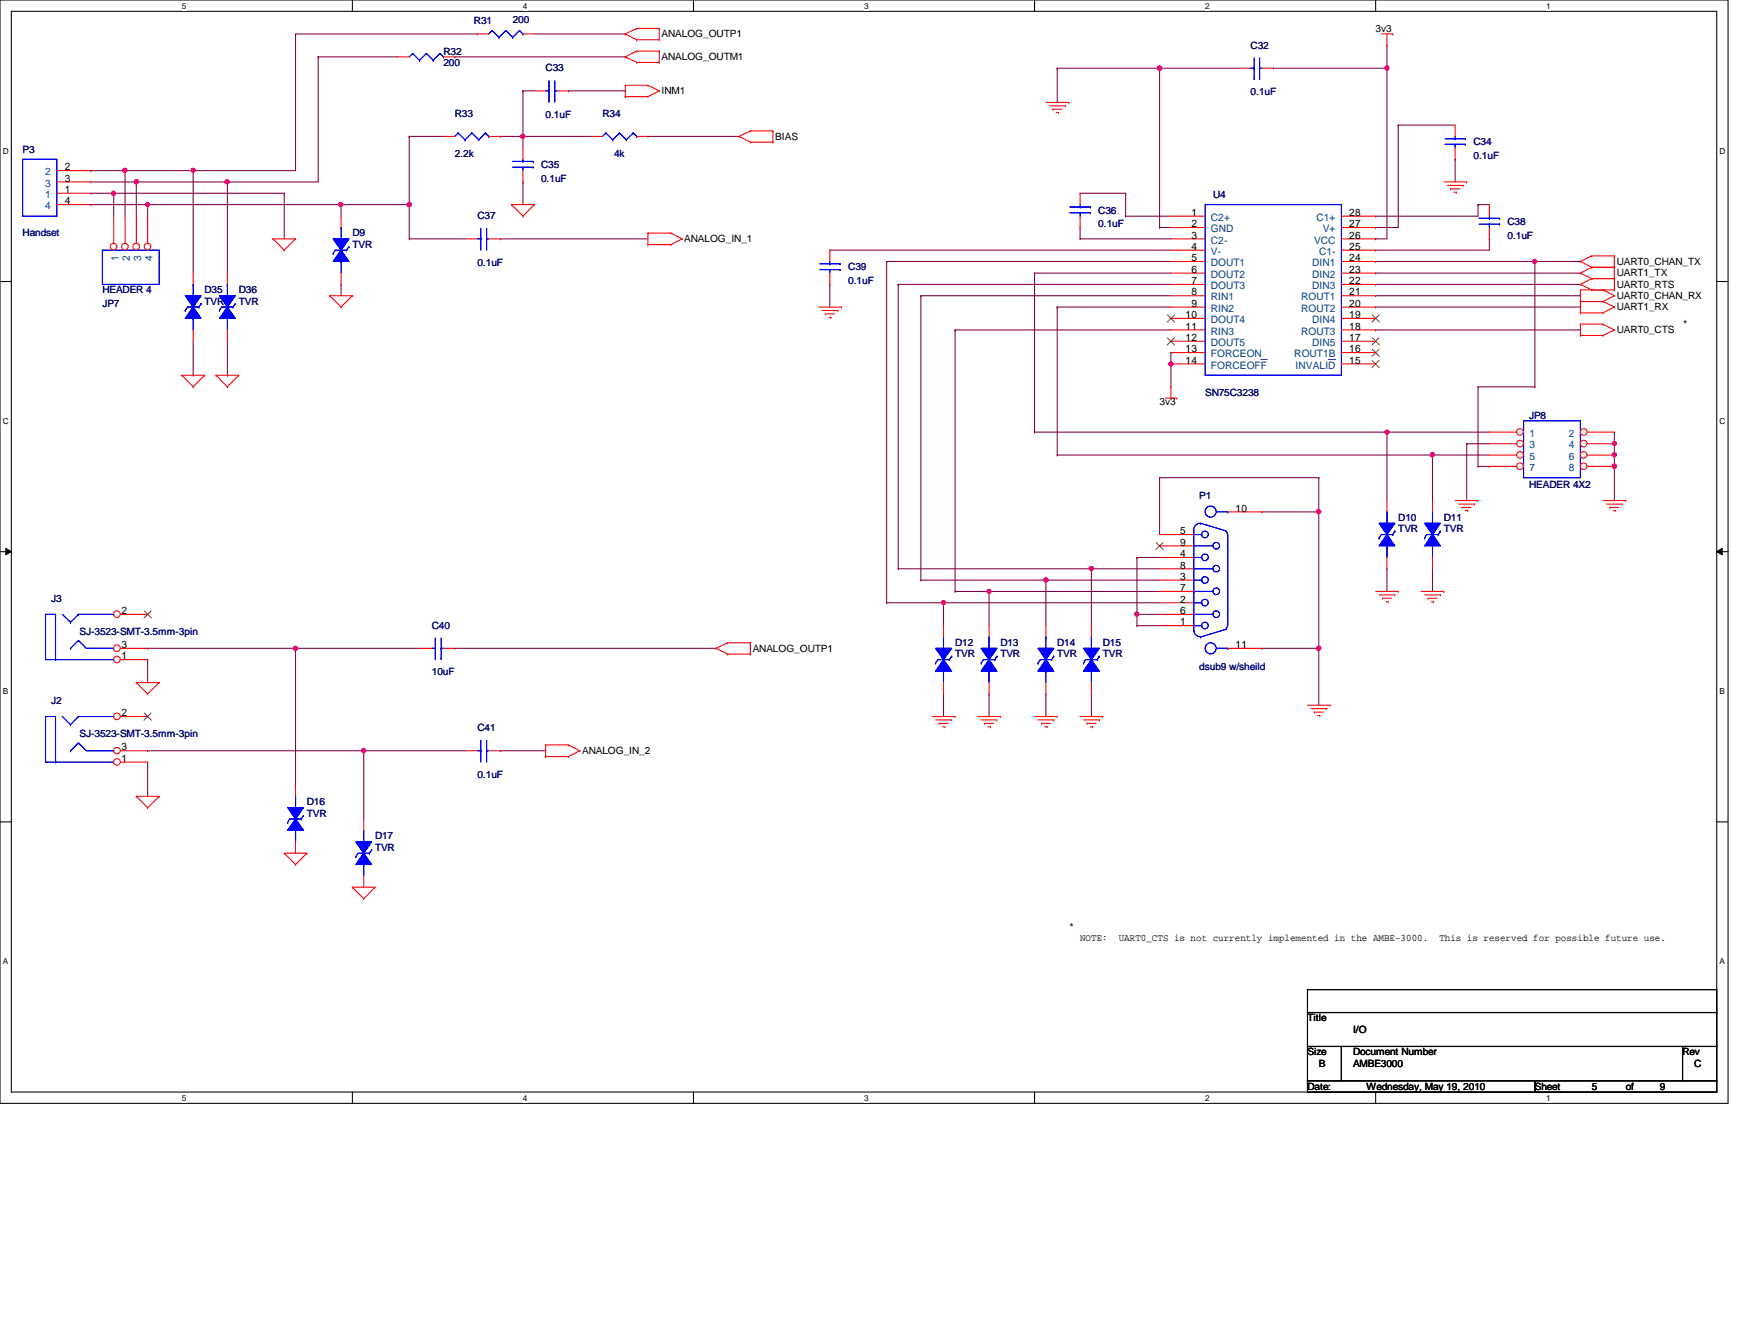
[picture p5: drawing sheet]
<svg xmlns="http://www.w3.org/2000/svg" width="279mm" height="216mm" viewBox="0 0 279 216" stroke-linecap="round" stroke-linejoin="round" font-family="sans-serif">
<defs><g id="words">
<g font-size="1.7" fill="#004080">
<text x="7.3" y="28.2">2</text>
<text x="7.3" y="30">3</text>
<text x="7.3" y="31.8">1</text>
<text x="7.3" y="33.7">4</text>
<text x="194.8" y="35.5">C2+</text>
<text x="211.8" y="35.5">C1+</text>
<text x="194.8" y="37.3">GND</text>
<text x="194.8" y="39.2">C2-</text>
<text x="194.8" y="41">V-</text>
<text x="211.4" y="39.2">VCC</text>
<text x="212.2" y="41">C1-</text>
<text x="212.8" y="37.3">V+</text>
<text x="19" y="42" transform="rotate(-90 19 42)">1</text>
<text x="20.9" y="42" transform="rotate(-90 20.9 42)">2</text>
<text x="22.7" y="42" transform="rotate(-90 22.7 42)">3</text>
<text x="24.5" y="42" transform="rotate(-90 24.5 42)">4</text>
<text x="194.8" y="42.8">DOUT1</text>
<text x="194.8" y="44.7">DOUT2</text>
<text x="194.8" y="46.5">DOUT3</text>
<text x="211.1" y="42.8">DIN1</text>
<text x="211.1" y="44.7">DIN2</text>
<text x="211.1" y="46.5">DIN3</text>
<text x="194.8" y="48.3">RIN1</text>
<text x="194.8" y="50.1">RIN2</text>
<text x="194.8" y="51.9">DOUT4</text>
<text x="194.8" y="53.8">RIN3</text>
<text x="209.3" y="48.3">ROUT1</text>
<text x="209.3" y="50.1">ROUT2</text>
<text x="209.3" y="53.8">ROUT3</text>
<text x="211.1" y="51.9">DIN4</text>
<text x="194.8" y="55.6">DOUT5</text>
<text x="194.8" y="57.4">FORCEON</text>
<text x="194.8" y="59.3">FORCEOFF</text>
<text x="208.2" y="57.4">ROUT1B</text>
<text x="208.4" y="59.3">INVALID</text>
<text x="211.1" y="55.6">DIN5</text>
<text x="246" y="70.2">1</text>
<text x="252.3" y="70.2">2</text>
<text x="246" y="72.1">3</text>
<text x="246" y="73.9">5</text>
<text x="246" y="75.7">7</text>
<text x="252.3" y="72.1">4</text>
<text x="252.3" y="73.9">6</text>
<text x="252.3" y="75.7">8</text>
</g>
<g font-size="1.7">
<text x="10.4" y="27.4">2</text>
<text x="10.4" y="29.2">3</text>
<text x="10.4" y="31">1</text>
<text x="10.4" y="32.9">4</text>
<text x="191.6" y="34.7">1</text>
<text x="217" y="34.7">28</text>
<text x="191.6" y="36.5">2</text>
<text x="191.6" y="38.4">3</text>
<text x="191.6" y="40.2">4</text>
<text x="191.6" y="42">5</text>
<text x="217" y="36.5">27</text>
<text x="217" y="38.4">26</text>
<text x="217" y="40.2">25</text>
<text x="217" y="42">24</text>
<text x="191.6" y="43.9">6</text>
<text x="191.6" y="45.7">7</text>
<text x="191.6" y="47.5">8</text>
<text x="217" y="43.9">23</text>
<text x="217" y="45.7">22</text>
<text x="217" y="47.5">21</text>
<text x="190.7" y="51.1">10</text>
<text x="190.7" y="53">11</text>
<text x="191.6" y="49.3">9</text>
<text x="217" y="49.3">20</text>
<text x="217" y="51.1">19</text>
<text x="217" y="53">18</text>
<text x="190.7" y="54.8">12</text>
<text x="190.7" y="56.6">13</text>
<text x="190.7" y="58.5">14</text>
<text x="217" y="54.8">17</text>
<text x="217" y="56.6">16</text>
<text x="217" y="58.5">15</text>
<text x="198.8" y="82.3">10</text>
<text x="189.8" y="85.9">5</text>
<text x="189.8" y="87.7">9</text>
<text x="189.8" y="89.6">4</text>
<text x="189.8" y="91.4">8</text>
<text x="189.8" y="93.2">3</text>
<text x="189.8" y="95">7</text>
<text x="19.6" y="98.7">2</text>
<text x="189.8" y="96.9">2</text>
<text x="189.8" y="98.7">6</text>
<text x="189.8" y="100.5">1</text>
<text x="19.6" y="104.2">3</text>
<text x="19.6" y="106">1</text>
<text x="198.8" y="104.2">11</text>
<text x="19.6" y="115.1">2</text>
<text x="19.6" y="120.6">3</text>
<text x="19.6" y="122.5">1</text>
</g>
<g font-size="1.6" fill="#000080">
<text x="76.2" y="3.8">R31</text>
<text x="82.5" y="3.6">200</text>
<text x="71.3" y="8.8">R32</text>
<text x="71.3" y="10.6">200</text>
<text x="87.8" y="11.5">C33</text>
<text x="201.2" y="7.8">C32</text>
<text x="201.2" y="15.3">0.1uF</text>
<text x="73.2" y="18.8">R33</text>
<text x="87.8" y="19">0.1uF</text>
<text x="96.9" y="18.8">R34</text>
<text x="237" y="23.4">C34</text>
<text x="3.6" y="24.6">P3</text>
<text x="73.2" y="25.2">2.2k</text>
<text x="87" y="27.1">C35</text>
<text x="87" y="29.2">0.1uF</text>
<text x="98.8" y="25.2">4k</text>
<text x="237" y="25.6">0.1uF</text>
<text x="76.8" y="35.3">C37</text>
<text x="176.7" y="34.3">C36</text>
<text x="195.1" y="31.8">U4</text>
<text x="3.6" y="38">Handset</text>
<text x="56.7" y="38">D9</text>
<text x="56.7" y="39.8">TVR</text>
<text x="176.7" y="36.5">0.1uF</text>
<text x="242.5" y="36.2">C38</text>
<text x="242.5" y="38.4">0.1uF</text>
<text x="16.5" y="47.2">HEADER 4</text>
<text x="32.9" y="47.2">D35</text>
<text x="38.4" y="47.2">D36</text>
<text x="76.8" y="42.8">0.1uF</text>
<text x="136.4" y="43.5">C39</text>
<text x="136.4" y="45.7">0.1uF</text>
<text x="16.5" y="49.4">JP7</text>
<text x="32.9" y="49">TVR</text>
<text x="38.4" y="49">TVR</text>
<text x="193.8" y="63.6">SN75C3238</text>
<text x="246" y="67.4">JP8</text>
<text x="192.9" y="80.3">P1</text>
<text x="224.9" y="83.7">D10</text>
<text x="232.2" y="83.7">D11</text>
<text x="246" y="78.4">HEADER 4X2</text>
<text x="224.9" y="85.6">TVR</text>
<text x="232.2" y="85.6">TVR</text>
<text x="8.2" y="96.7">J3</text>
<text x="69.5" y="101.1">C40</text>
<text x="12.8" y="102">SJ-3523-SMT-3.5mm-3pin</text>
<text x="153.6" y="103.8">D12</text>
<text x="153.6" y="105.7">TVR</text>
<text x="160.9" y="103.8">D13</text>
<text x="160.9" y="105.7">TVR</text>
<text x="170.1" y="103.8">D14</text>
<text x="170.1" y="105.7">TVR</text>
<text x="177.4" y="103.8">D15</text>
<text x="177.4" y="105.7">TVR</text>
<text x="192.9" y="107.7">dsub9 w/sheild</text>
<text x="8.2" y="113.2">J2</text>
<text x="69.5" y="108.6">10uF</text>
<text x="12.8" y="118.5">SJ-3523-SMT-3.5mm-3pin</text>
<text x="76.8" y="117.6">C41</text>
<text x="76.8" y="125.1">0.1uF</text>
<text x="49.4" y="129.5">D16</text>
<text x="49.4" y="131.3">TVR</text>
<text x="60.3" y="134.9">D17</text>
<text x="60.3" y="136.8">TVR</text>
</g>
<g font-size="1.6">
<text x="221.3" y="5.1">3v3</text>
<text x="106.4" y="9.7">ANALOG_OUTM1</text>
<text x="106.4" y="6">ANALOG_OUTP1</text>
<text x="106.4" y="15.2">INM1</text>
<text x="124.7" y="22.5">BIAS</text>
<text x="110.1" y="38.9">ANALOG_IN_1</text>
<text x="260.1" y="42.6">UART0_CHAN_TX</text>
<text x="260.1" y="44.4">UART1_TX</text>
<text x="260.1" y="46.2">UART0_RTS</text>
<text x="260.1" y="48">UART0_CHAN_RX</text>
<text x="260.1" y="49.9">UART1_RX</text>
<text x="260.1" y="53.6">UART0_CTS</text>
<text x="270.6" y="52.5">*</text>
<text x="186.5" y="65.1">3v3</text>
<text x="121.1" y="104.8">ANALOG_OUTP1</text>
<text x="93.6" y="121.2">ANALOG_IN_2</text>
<text x="171.9" y="149.4">*</text>
<text x="173.7" y="151.2">NOTE:</text>
<text x="180" y="151.2">UART0_CTS is not currently implemented in the AMBE-3000.</text>
<text x="231.5" y="151.2">This is reserved for possible future use.</text>
<text x="210.3" y="164.2">Title</text>
<text x="217.6" y="166">I/O</text>
<text x="210.3" y="169.7">Size</text>
<text x="212.1" y="171.5">B</text>
<text x="217.6" y="169.7">Document Number</text>
<text x="217.6" y="171.5">AMBE3000</text>
<text x="270.6" y="169.7">Rev</text>
<text x="272.5" y="171.5">C</text>
<text x="210.3" y="175.2">Date:</text>
<text x="219.8" y="175.2">Wednesday, May 19, 2010</text>
<text x="246.9" y="175.2">Sheet</text>
<text x="256" y="175.2">5</text>
<text x="261.5" y="175.2">of</text>
<text x="267" y="175.2">9</text>
</g>
<g font-size="1.3">
<text x="29.3" y="1.4">5</text>
<text x="84.1" y="1.4">4</text>
<text x="139" y="1.4">3</text>
<text x="193.8" y="1.4">2</text>
<text x="248.7" y="1.4">1</text>
<text x=".5" y="24.7">D</text>
<text x="276.6" y="24.7">D</text>
<text x=".5" y="68.2">C</text>
<text x="276.6" y="68.2">C</text>
<text x=".5" y="111.6">B</text>
<text x="276.6" y="111.6">B</text>
<text x=".5" y="155">A</text>
<text x="276.6" y="155">A</text>
<text x="29.3" y="177">5</text>
<text x="84.1" y="177">4</text>
<text x="139" y="177">3</text>
<text x="193.8" y="177">2</text>
<text x="248.7" y="177">1</text>
</g>
</g></defs>
<path d="M0 0h278v177.4h-278zM1.8 1.8h274.3v173.8h-274.3z" fill="none" stroke="#000" stroke-width=".17"/>
<g fill="#fff">
<path d="M29.3 .2h.7v1.5h-.7z"/>
<path d="M29.3 175.8h.7v1.4h-.7z"/>
</g>
<path d="M56.7 0v1.8M56.7 175.6v1.8" fill="none" stroke="#000" stroke-width=".17"/>
<g fill="#fff">
<path d="M84.1 .2h.7v1.5h-.7z"/>
<path d="M84.1 175.8h.7v1.4h-.7z"/>
</g>
<path d="M111.5 0v1.8M111.5 175.6v1.8" fill="none" stroke="#000" stroke-width=".17"/>
<g fill="#fff">
<path d="M139 .2h.7v1.5h-.7z"/>
<path d="M139 175.8h.7v1.4h-.7z"/>
</g>
<path d="M166.4 0v1.8M166.4 175.6v1.8" fill="none" stroke="#000" stroke-width=".17"/>
<g fill="#fff">
<path d="M193.8 .2h.8v1.5h-.8z"/>
<path d="M193.8 175.8h.8v1.4h-.8z"/>
</g>
<path d="M221.3 0v1.8M221.3 175.6v1.8" fill="none" stroke="#000" stroke-width=".17"/>
<g fill="#fff">
<path d="M248.7 .2h.7v1.5h-.7z"/>
<path d="M248.7 175.8h.7v1.4h-.7z"/>
<path d="M.5 23.5h.9v1.5h-.9z"/>
<path d="M276.6 23.5h.9v1.5h-.9z"/>
<path d="M.5 67h.9v1.5h-.9z"/>
<path d="M276.6 67h.9v1.5h-.9z"/>
</g>
<path d="M0 45.3h1.8M276.1 45.3h1.9" fill="none" stroke="#000" stroke-width=".17"/>
<g fill="#fff">
<path d="M.5 110.4h.8v1.5h-.8z"/>
<path d="M276.6 110.4h.9v1.5h-.9z"/>
</g>
<path d="M0 88.7h1.8M276.1 88.7h1.9" fill="none" stroke="#000" stroke-width=".17"/>
<path d="M.9 88.1l.9 .6-.9 .5zM276.1 88.7l.9-.6v1.1z" fill="#000"/>
<path d="M.9 88.1l.9 .6-.9 .5zM276.1 88.7l.9-.6v1.1z" fill="none" stroke="#000" stroke-width=".16"/>
<g fill="#fff">
<path d="M.5 153.8h.8v1.5h-.8z"/>
<path d="M276.6 153.8h.9v1.5h-.9z"/>
</g>
<path d="M0 132.1h1.8M276.1 132.1h1.9" fill="none" stroke="#000" stroke-width=".17"/>
<path d="M223.1 69.5h.1M223.1 69.5v11M223.1 91.4h.1M223.1 91.4v3.7M230.4 91.4h.1M230.4 91.4v3.7" fill="none" stroke="#800040" stroke-width=".17"/>
<circle cx="223.1" cy="69.5" r=".34" fill="#f0f"/>
<circle cx="223.1" cy="69.5" r=".34" fill="none" stroke="#f0f" stroke-width=".17"/>
<path d="M14.6 31.1h.1M14.6 31.1h31.1M18.3 31.1h.1M18.3 31.1v3.7M45.7 31.1h.1M45.7 31.1v7.3M170.1 73.2h.1M170.1 73.2h60.3M230.4 73.2h.1M230.4 73.2v7.3" fill="none" stroke="#800040" stroke-width=".17"/>
<circle cx="18.2" cy="31.1" r=".34" fill="#f0f"/>
<circle cx="18.2" cy="31.1" r=".34" fill="none" stroke="#f0f" stroke-width=".17"/>
<path d="M20.1 27.4h.1M20.1 27.4v7.4" fill="none" stroke="#800040" stroke-width=".17"/>
<circle cx="20.1" cy="27.4" r=".36" fill="#f0f"/>
<circle cx="20.1" cy="27.4" r=".36" fill="none" stroke="#f0f" stroke-width=".17"/>
<path d="M21.9 29.3h.1M21.9 29.3v5.5M36.6 29.3h.1M36.6 29.3h14.6M166.4 69.5h.1M166.4 69.5h56.7M235.9 71.3h.1M235.9 71.3v9.2" fill="none" stroke="#800040" stroke-width=".17"/>
<circle cx="36.5" cy="29.2" r=".35" fill="#f0f"/>
<circle cx="36.5" cy="29.2" r=".35" fill="none" stroke="#f0f" stroke-width=".17"/>
<path d="M23.7 32.9h.1M23.7 32.9v1.9M65.8 38.4h.1M65.8 38.4h9.2M259.7 73.2h.1M259.7 73.2v1.8" fill="none" stroke="#800040" stroke-width=".17"/>
<circle cx="259.7" cy="73.1" r=".34" fill="#f0f"/>
<circle cx="259.7" cy="73.1" r=".34" fill="none" stroke="#f0f" stroke-width=".17"/>
<path d="M14.6 32.9h.1M14.6 32.9h9.1M47.5 104.2h.1M47.5 104.2h20.1M58.5 120.7h.1M58.5 120.7h16.5" fill="none" stroke="#800040" stroke-width=".17"/>
<circle cx="58.5" cy="120.7" r=".35" fill="#f0f"/>
<circle cx="58.5" cy="120.7" r=".35" fill="none" stroke="#f0f" stroke-width=".17"/>
<path d="M65.8 21.9h.1M65.8 32.9h.1M65.8 21.9h5.5M65.8 32.9v5.5M80.5 38.4h.1M80.5 21.9h.1M80.5 38.4h23.7M80.5 21.9h3.6M166.4 43.9h.1M166.4 43.9v25.6M170.1 49.4h.1M170.1 49.4v23.8" fill="none" stroke="#800040" stroke-width=".17"/>
<circle cx="84.1" cy="21.9" r=".36" fill="#f0f"/>
<circle cx="84.1" cy="21.9" r=".36" fill="none" stroke="#f0f" stroke-width=".17"/>
<path d="M84.1 14.6h.1M84.1 14.6v7.3M84.1 14.6h1.8M91.4 14.6h.1M91.4 14.6h9.2M14.6 29.3h.1M14.6 29.3h7.3M54.9 32.9h.1M54.9 32.9h10.9M80.5 120.7h.1M80.5 120.7h7.3" fill="none" stroke="#800040" stroke-width=".17"/>
<circle cx="65.8" cy="32.9" r=".36" fill="#f0f"/>
<circle cx="65.8" cy="32.9" r=".36" fill="none" stroke="#f0f" stroke-width=".17"/>
<circle cx="54.8" cy="32.9" r=".34" fill="#f0f"/>
<circle cx="54.8" cy="32.9" r=".34" fill="none" stroke="#f0f" stroke-width=".17"/>
<g fill="none" stroke="#800040" stroke-width=".17">
<path d="M51.2 9.1h.1M51.2 9.1v20.2M14.6 27.4h.1M14.6 27.4h5.5M133.5 45.7h.1M133.5 45.7v3.7M142.6 42h.1M142.6 42h45.7M166.4 43.9h.1M166.4 43.9h21.9M188.3 58.5h.1M188.3 58.5v3.7"/>
<path d="M221.3 47.5h.1M221.3 47.5h32.9"/>
</g>
<circle cx="188.3" cy="58.5" r=".34" fill="#f0f"/>
<circle cx="188.3" cy="58.5" r=".34" fill="none" stroke="#f0f" stroke-width=".17"/>
<path d="M186.5 11h.1M186.5 11v25.6M186.5 36.6h.1M186.5 36.6h1.8M221.3 36.6h.1M224.9 20.1h.1M224.9 20.1v16.5h-3.6" fill="none" stroke="#800040" stroke-width=".17"/>
<circle cx="186.5" cy="10.9" r=".35" fill="#f0f"/>
<circle cx="186.5" cy="10.9" r=".35" fill="none" stroke="#f0f" stroke-width=".17"/>
<g fill="none" stroke="#800040" stroke-width=".17">
<path d="M170.1 11h.1M170.1 11h29.2M170.1 11v5.5M186.5 11h.1M223.1 11h.1M223.1 11v27.4h-1.8M221.3 38.4h.1M133.5 40.2h.1M133.5 40.2h54.8M170.1 49.4h.1M170.1 49.4h18.2M246.9 42h.1"/>
<path d="M246.9 42h7.3"/>
</g>
<circle cx="223.1" cy="10.9" r=".35" fill="#f0f"/>
<circle cx="223.1" cy="10.9" r=".35" fill="none" stroke="#f0f" stroke-width=".17"/>
<g fill="none" stroke="#800040" stroke-width=".17">
<path d="M204.8 11h.1M223.1 7.3h.1M223.1 7.3v3.7h-18.3M173.7 31.1h.1M173.7 38.4h.1M173.7 31.1h7.4M173.7 38.4h14.6M181.1 34.8h.1M181.1 31.1h.1M181.1 34.8h7.2M181.1 31.1v3.7M221.3 34.8h.1"/>
<path d="M224.9 20.1h.1M224.9 20.1h9.2M234.1 25.6h.1M234.1 25.6v3.7M237.7 32.9h.1M237.7 32.9v1.9h-16.4M237.7 32.9h1.9M144.5 45.7h.1M144.5 45.7h43.8M148.1 47.5h.1M148.1 47.5h40.2M153.6 53h.1"/>
<path d="M153.6 53h34.7M188.3 56.7h.1M188.3 56.7v1.8M221.3 40.2h.1M221.3 43.9h.1M221.3 45.7h.1M221.3 49.4h.1M221.3 53h.1M221.3 45.7h32.9M221.3 53h32.9M221.3 40.2h18.3M221.3 43.9h32.9"/>
<path d="M221.3 49.4h32.9M203 82.3h.1M203 82.3h9.1M212.1 82.3h.1M212.1 82.3v21.9"/>
</g>
<circle cx="212.1" cy="104.2" r=".36" fill="#f0f"/>
<circle cx="212.1" cy="104.2" r=".36" fill="none" stroke="#f0f" stroke-width=".17"/>
<circle cx="212.1" cy="82.2" r=".36" fill="#f0f"/>
<circle cx="212.1" cy="82.2" r=".36" fill="none" stroke="#f0f" stroke-width=".17"/>
<g fill="none" stroke="#800040" stroke-width=".17">
<path d="M144.5 45.7h.1M144.5 45.7v45.7M186.5 76.8h.1M186.5 76.8v9.1M186.5 76.8h25.6M212.1 76.8h.1M212.1 76.8v5.5M175.6 91.4h.1M175.6 91.4h10.9M203 104.2h.1M203 104.2h9.1M212.1 104.2h.1"/>
<path d="M212.1 104.2v9.2"/>
</g>
<circle cx="175.5" cy="91.4" r=".36" fill="#f0f"/>
<circle cx="175.5" cy="91.4" r=".36" fill="none" stroke="#f0f" stroke-width=".17"/>
<path d="M159.1 95.1h.1M159.1 95.1h27.4" fill="none" stroke="#800040" stroke-width=".17"/>
<circle cx="159.1" cy="95.1" r=".34" fill="#f0f"/>
<circle cx="159.1" cy="95.1" r=".34" fill="none" stroke="#f0f" stroke-width=".17"/>
<path d="M142.6 42h.1M142.6 42v54.9M153.6 53h.1M153.6 53v42.1M151.8 96.9h.1M151.8 96.9h34.7" fill="none" stroke="#800040" stroke-width=".17"/>
<circle cx="151.8" cy="96.9" r=".34" fill="#f0f"/>
<circle cx="151.8" cy="96.9" r=".34" fill="none" stroke="#f0f" stroke-width=".17"/>
<path d="M148.1 47.5h.1M148.1 47.5v45.8M168.2 93.3h.1M168.2 93.3h18.3" fill="none" stroke="#800040" stroke-width=".17"/>
<circle cx="168.2" cy="93.2" r=".35" fill="#f0f"/>
<circle cx="168.2" cy="93.2" r=".35" fill="none" stroke="#f0f" stroke-width=".17"/>
<path d="M182.9 98.8h.1M182.9 98.8v1.8M182.9 100.6h.1M182.9 100.6h3.6" fill="none" stroke="#800040" stroke-width=".17"/>
<circle cx="182.8" cy="98.7" r=".34" fill="#f0f"/>
<circle cx="182.8" cy="98.7" r=".34" fill="none" stroke="#f0f" stroke-width=".17"/>
<g fill="none" stroke="#800040" stroke-width=".17">
<path d="M259.7 69.5h.1M259.7 75h.1M259.7 69.5v1.8M259.7 75v5.5M142.6 96.9h.1M142.6 96.9h9.2M144.5 91.4h.1M144.5 91.4h31.1M148.1 93.3h.1M148.1 93.3h20.1M151.8 96.9h.1M151.8 96.9v3.7"/>
<path d="M153.6 95.1h.1M153.6 95.1h5.5M159.1 95.1h.1M159.1 95.1v5.5M168.2 93.3h.1M168.2 93.3v7.3M175.6 91.4h.1M175.6 91.4v9.2M182.9 89.6h.1M182.9 98.8h.1M182.9 89.6h3.6M182.9 98.8h3.6"/>
<path d="M182.9 89.6v9.2M151.8 111.5h.1M151.8 111.5v3.7M159.1 111.5h.1M159.1 111.5v3.7M168.2 111.5h.1M168.2 111.5v3.7M175.6 111.5h.1M175.6 111.5v3.7"/>
</g>
<circle cx="259.7" cy="74.9" r=".35" fill="#f0f"/>
<circle cx="259.7" cy="74.9" r=".35" fill="none" stroke="#f0f" stroke-width=".17"/>
<path d="M259.7 71.3h.1M259.7 71.3v1.9" fill="none" stroke="#800040" stroke-width=".17"/>
<circle cx="259.7" cy="71.3" r=".34" fill="#f0f"/>
<circle cx="259.7" cy="71.3" r=".34" fill="none" stroke="#f0f" stroke-width=".17"/>
<path d="M223.1 69.5h.1M223.1 69.5h16.5M230.4 73.2h.1M230.4 73.2h9.2" fill="none" stroke="#800040" stroke-width=".17"/>
<circle cx="230.4" cy="73.1" r=".36" fill="#f0f"/>
<circle cx="230.4" cy="73.1" r=".36" fill="none" stroke="#f0f" stroke-width=".17"/>
<path d="M47.5 5.5h.1M47.5 5.5v21.9h-16.4M31.1 27.4h.1M173.7 36.6h.1M173.7 36.6v1.8M239.6 38.4h.1M239.6 38.4v1.8M235.9 71.3h.1M235.9 71.3h3.7" fill="none" stroke="#800040" stroke-width=".17"/>
<circle cx="31.1" cy="27.4" r=".34" fill="#f0f"/>
<circle cx="31.1" cy="27.4" r=".34" fill="none" stroke="#f0f" stroke-width=".17"/>
<path d="M65.8 21.9h.1M65.8 21.9v11M84.1 21.9h.1M84.1 29.3h.1M84.1 21.9h11M84.1 21.9v1.8M84.1 29.3v3.6M104.2 21.9h.1M104.2 21.9h14.7M47.5 104.2h.1M47.5 104.2v22" fill="none" stroke="#800040" stroke-width=".17"/>
<circle cx="47.5" cy="104.2" r=".36" fill="#f0f"/>
<circle cx="47.5" cy="104.2" r=".36" fill="none" stroke="#f0f" stroke-width=".17"/>
<path d="M23.7 32.9h.1M23.7 32.9h31.2M54.9 32.9h.1M54.9 32.9v1.9M23.7 104.2h.1M23.7 104.2h23.8M23.7 120.7h.1M23.7 120.7h34.8M58.5 120.7h.1M58.5 120.7v11" fill="none" stroke="#800040" stroke-width=".17"/>
<circle cx="23.7" cy="32.9" r=".34" fill="#f0f"/>
<circle cx="23.7" cy="32.9" r=".34" fill="none" stroke="#f0f" stroke-width=".17"/>
<g fill="none" stroke="#800040" stroke-width=".17">
<path d="M47.5 5.5h29.3M51.2 9.1h.1M51.2 9.1h12.8M73.2 9.1h.1M73.2 9.1h27.4M76.8 5.5h.1M85.9 5.5h14.7M100.6 5.5h.1M20.1 27.4h.1M20.1 27.4h11M21.9 29.3h.1M21.9 29.3h14.7"/>
<path d="M31.1 27.4h.1M31.1 27.4v16.5M36.6 29.3h.1M36.6 29.3v14.6M54.9 45.7h.1M54.9 45.7v1.8M73.2 104.2h.1M73.2 104.2h42"/>
</g>
<circle cx="21.9" cy="29.2" r=".35" fill="#f0f"/>
<circle cx="21.9" cy="29.2" r=".35" fill="none" stroke="#f0f" stroke-width=".17"/>
<path d="M31.1 54.9v5.4M36.6 54.9v5.4M246.9 42v20.2M31.1 60.3h.1M36.6 60.3h.1M246.9 62.2h.1M23.7 106h.1M23.7 106v3.7M23.7 122.5h.1M23.7 122.5v5.5" fill="none" stroke="#800040" stroke-width=".17"/>
<circle cx="246.8" cy="42" r=".34" fill="#f0f"/>
<circle cx="246.8" cy="42" r=".34" fill="none" stroke="#f0f" stroke-width=".17"/>
<path d="M221.3 42h.1M221.3 42h25.6M237.7 62.2h.1M237.7 75h.1M237.7 62.2h9.2M237.7 62.2v12.8M237.7 75h1.9M239.6 75h.1" fill="none" stroke="#800040" stroke-width=".17"/>
<g fill="none" stroke="#f00" stroke-width=".17">
<path d="M100.6 15.5h.1M100.6 13.7h.1M100.6 9.1h.1M100.6 5.5h.1M100.6 13.7h3.6M100.6 15.5h3.6M100.6 13.7v1.8M100.6 9.1l1.8 .9M100.6 5.5l1.8 .9M102.4 8.2h.1M102.4 10h.1M102.4 4.6h.1"/>
<path d="M102.4 6.4h.1M102.4 8.2l-1.8 .9M102.4 8.2h3.6M102.4 10h3.6M102.4 4.6l-1.8 .9M102.4 4.6h3.6M102.4 6.4h3.6M104.2 13.7h.1M104.2 15.5h.1M104.2 13.7l1.8 .9M106 14.6h.1M106 8.2h.1"/>
<path d="M106 10h.1M106 4.6h.1M106 6.4h.1M106 14.6l-1.8 .9M106 4.6v1.8M106 8.2v1.8M168.2 16.5h3.7M168.8 17h2.6M169.3 17.6h.1M169.3 17.6h1.5M169.9 18.1h.4M170.3 18.1h.1"/>
<path d="M171.4 17h.1M171.9 16.5h.1M222.2 5.5h1.8M223.1 7.3h.1M223.1 5.5v1.8M224 5.5h.1M43.9 38.4h.1M43.9 38.4h3.6M43.9 38.4l1.8 1.8M47.5 38.4h.1M47.5 38.4l-1.8 1.8M82.3 32.9h.1"/>
<path d="M82.3 32.9h3.6M82.3 32.9l1.8 1.9M84.1 34.8h.1M85.9 32.9h.1M85.9 32.9l-1.8 1.9M104.2 39.3h.1M104.2 37.5h.1M104.2 37.5h3.7M104.2 39.3h3.7M104.2 37.5v1.8M107.9 37.5h.1M107.9 39.3h.1"/>
<path d="M107.9 37.5l1.8 .9M109.7 38.4h.1M109.7 38.4l-1.8 .9M118.9 21.9h.1M118.9 21.9l1.8 1M120.7 21h.1M120.7 22.9h.1M120.7 21l-1.8 .9M120.7 21h3.6M120.7 22.9h3.6M124.3 21h.1M124.3 22.9h.1"/>
<path d="M124.3 21v1.9M232.2 29.3h3.7M232.8 29.8h2.6M233.3 30.4h.1M233.3 30.4h1.5M233.9 30.9h.4M234.3 30.9h.1M235.4 29.8h.1M235.9 29.3h.1M45.7 40.2h.1M53 47.5h.1M53 47.5h3.7"/>
<path d="M53 47.5l1.9 1.9M54.9 49.4h.1M56.7 47.5h.1M56.7 47.5l-1.8 1.9M131.7 49.4h3.6M132.2 49.9h2.6M132.8 50.5h.1M132.8 50.5h1.4M133.3 51h.4M133.7 51h.1M134.8 49.9h.1M135.3 49.4h.1"/>
<path d="M254.2 42h.1M254.2 43.9h.1M254.2 48.5h.1M254.2 46.6h.1M254.2 50.3h.1M254.2 45.7h.1M254.2 53.9h.1M254.2 52.1h.1M254.2 42l1.8 1M254.2 43.9l1.8 .9M254.2 46.6h5.5M254.2 48.5h3.7"/>
<path d="M254.2 46.6v3.7M254.2 52.1v1.8M254.2 50.3h3.7M254.2 45.7l1.8 .9M254.2 52.1h3.7M254.2 53.9h3.7M256 41.1h.1M256 43h.1M256 44.8h.1M256 46.6h.1M256 41.1l-1.8 .9M256 41.1h3.7"/>
<path d="M256 43h3.7M256 43l-1.8 .9M256 44.8h3.7M256 44.8l-1.8 .9M257.9 46.6h.1M257.9 48.5h.1M257.9 50.3h.1M257.9 52.1h.1M257.9 53.9h.1M257.9 46.6l1.8 .9M257.9 48.5l1.8 .9M257.9 52.1l1.8 .9"/>
<path d="M259.7 41.1h.1M259.7 43h.1M259.7 44.8h.1M259.7 47.5h.1M259.7 49.4h.1M259.7 46.6h.1M259.7 53h.1M259.7 41.1v5.5M259.7 47.5l-1.8 1M259.7 49.4l-1.8 .9M259.7 53l-1.8 .9M29.3 60.3h.1"/>
<path d="M29.3 60.3h3.6M29.3 60.3l1.8 1.9M31.1 62.2h.1M32.9 60.3h.1M32.9 60.3l-1.8 1.9M34.8 60.3h.1M34.8 60.3h3.6M34.8 60.3l1.8 1.9M36.6 62.2h.1M38.4 60.3h.1M38.4 60.3l-1.8 1.9M187.5 64h1.8"/>
<path d="M188.3 62.2h.1M188.3 62.2v1.8M189.3 64h.1M221.3 95.1h3.6M221.8 95.6h2.6M222.4 96.2h.1M222.4 96.2h1.4M222.9 96.7h.4M223.3 96.7h.1M224.4 95.6h.1M224.9 95.1h.1M228.6 95.1h3.6"/>
<path d="M229.2 95.6h2.5M229.7 96.2h.1M229.7 96.2h1.4M230.3 96.7h.3M230.6 96.7h.1M231.7 95.6h.1M232.2 95.1h.1M234.1 80.5h3.6M234.6 81h2.6M235.2 81.6h.1M235.2 81.6h1.4M235.7 82.1h.4"/>
<path d="M236.1 82.1h.1M237.2 81h.1M237.7 80.5h.1M257.9 80.5h3.6M258.4 81h2.5M259 81.6h.1M259 81.6h1.4M259.5 82.1h.4M259.9 82.1h.1M260.9 81h.1M261.5 80.5h.1M21.9 109.7h.1"/>
<path d="M21.9 109.7h3.7M21.9 109.7l1.8 1.8M23.7 111.5h.1M25.6 109.7h.1M25.6 109.7l-1.9 1.8M87.8 119.8h.1M87.8 119.8h3.6M87.8 119.8v1.8M91.4 119.8h.1M91.4 119.8l1.9 .9M115.2 104.2h.1M115.2 104.2l1.9 1"/>
<path d="M117.1 103.3h.1M117.1 105.2h.1M117.1 103.3l-1.9 .9M117.1 103.3h3.6M117.1 105.2h3.6M120.7 103.3h.1M120.7 105.2h.1M120.7 103.3v1.9M149.9 115.2h3.7M150.5 115.7h2.6M151 116.3h.1M151 116.3h1.5"/>
<path d="M151.6 116.8h.4M152 116.8h.1M153.1 115.7h.1M153.6 115.2h.1M157.3 115.2h3.6M157.8 115.7h2.6M158.4 116.3h.1M158.4 116.3h1.4M158.9 116.8h.4M159.3 116.8h.1M160.4 115.7h.1M160.9 115.2h.1"/>
<path d="M166.4 115.2h3.7M167 115.7h2.5M167.5 116.3h.1M167.5 116.3h1.5M168.1 116.8h.3M168.4 116.8h.1M169.5 115.7h.1M170.1 115.2h.1M173.7 115.2h3.7M174.3 115.7h2.5M174.8 116.3h.1M174.8 116.3h1.5"/>
<path d="M175.4 116.8h.3M175.7 116.8h.1M176.8 115.7h.1M177.4 115.2h.1M210.3 113.4h3.7M210.9 113.9h2.5M211.4 114.5h.1M211.4 114.5h1.5M212 115h.3M212.3 115h.1M213.4 113.9h.1M214 113.4h.1"/>
<path d="M21.9 128h.1M21.9 128h3.7M21.9 128l1.8 1.8M23.7 129.8h.1M25.6 128h.1M25.6 128l-1.9 1.8M45.7 137.2h.1M45.7 137.2h3.7M45.7 137.2l1.8 1.8M47.5 139h.1M49.4 137.2h.1M49.4 137.2l-1.9 1.8"/>
<path d="M87.8 121.6h.1M87.8 121.6h3.6M91.4 121.6h.1M93.3 120.7h.1M93.3 120.7l-1.9 .9M56.7 142.6h.1M56.7 142.6h3.6M56.7 142.6l1.8 1.9M58.5 144.5h.1M60.3 142.6h.1M60.3 142.6l-1.8 1.9"/>
</g>
<path d="M210.3 159.1h65.8v3.7h-65.8zM210.3 162.8h65.8v5.4h-65.8zM210.3 168.2h5.5v5.5h-5.5zM210.3 173.7h36.6v1.9h-36.6zM215.8 168.2h54.8v5.5h-54.8zM246.9 173.7h29.2v1.9h-29.2zM270.6 168.2h5.5v5.5h-5.5z" fill="none" stroke="#000" stroke-width=".17"/>
<path d="M229.5 85.9h1.9M230.4 87.8h.1M230.4 82.3h.1M230.4 82.3v1.8M230.4 87.8v1.8M231.4 85.9h.1" fill="none" stroke="#00f" stroke-width=".17"/>
<path d="M230.4 85.9l1.3 1.9h-2.5z" fill-rule="evenodd" fill="#00f"/>
<path d="M229.2 86.5h.1M229.5 85.9l-.3 .6M230.4 85.9l1.3 1.9h-2.5zM231.7 85.4h.1M231.7 85.4l-.3 .5" fill="none" stroke="#00f" stroke-width=".17"/>
<path d="M229.2 84.1h2.5l-1.3 1.8z" fill-rule="evenodd" fill="#00f"/>
<path d="M229.2 84.1h2.5l-1.3 1.8zM229.5 85.9h1.9M230.4 87.8h.1M230.4 82.3h.1M230.4 82.3v1.8M230.4 87.8v1.8M231.4 85.9h.1" fill="none" stroke="#00f" stroke-width=".17"/>
<path d="M230.4 85.9l1.3 1.9h-2.5z" fill-rule="evenodd" fill="#00f"/>
<path d="M229.2 86.5h.1M229.5 85.9l-.3 .6M230.4 85.9l1.3 1.9h-2.5zM231.7 85.4h.1M231.7 85.4l-.3 .5" fill="none" stroke="#00f" stroke-width=".17"/>
<path d="M229.2 84.1h2.5l-1.3 1.8z" fill-rule="evenodd" fill="#00f"/>
<g fill="none" stroke="#00f" stroke-width=".17">
<path d="M3.6 25.6h5.5v9.2h-5.5zM192 87.8h.1M192 91.4h.1M192 95.1h.1M192 98.8h.1M192 85.9h1.3M192 87.8h3.1M192 89.6h1.3M192 91.4h3.1M192 93.3h1.3M192 95.1h3.1M192 96.9h1.3"/>
<path d="M192 98.8h3.1M193.1 84.1h.1M193.1 84.1a1.05 1.05 0 0 0-1.1 1.1v16.1M193.1 84.1l4.2 1.3M193.3 85.9h.1M193.3 89.6h.1M193.3 93.3h.1M193.3 96.9h.1M195.7 82.3h1.8M197.2 85.4l.2 .5M197.5 85.9h.1M197.5 82.3h.1"/>
<path d="M197.5 85.9v14.7M222.2 85.9h1.8M223.1 87.8h.1M223.1 82.3h.1M223.1 82.3v1.8M223.1 87.8v1.8M224 85.9h.1M229.2 84.1h2.5l-1.3 1.8zM192 101.3h.1M192 101.3a1.07 1.07 0 0 0 1.1 1.1M192 100.6h1.3M193.1 102.4h.1"/>
<path d="M193.3 100.6h.1M195.7 104.2h1.8M197.3 101.1l-4.2 1.3M197.4 100.6l-.2 .4M197.5 104.2h.1"/>
<circle cx="193.8" cy="93.2" r=".54"/>
<circle cx="193.8" cy="96.9" r=".54"/>
<circle cx="193.8" cy="89.6" r=".54"/>
<circle cx="193.8" cy="85.9" r=".54"/>
<circle cx="194.7" cy="82.2" r=".89"/>
<circle cx="195.6" cy="98.7" r=".54"/>
<circle cx="195.6" cy="91.4" r=".54"/>
<circle cx="195.6" cy="95.1" r=".54"/>
<circle cx="195.6" cy="87.7" r=".54"/>
<circle cx="193.8" cy="100.6" r=".54"/>
<circle cx="194.7" cy="104.2" r=".89"/>
</g>
<g fill="none" stroke="#f00" stroke-width=".17">
<path d="M9.1 27.4h5.5M9.1 29.3h5.5M9.1 31.1h5.5M9.1 32.9h5.5M186.5 85.9h5.5M186.5 87.8h5.5M186.5 89.6h5.5M186.5 91.4h5.5M186.5 93.3h5.5M186.5 95.1h5.5M186.5 96.9h5.5M186.5 98.8h5.5"/>
<path d="M197.5 82.3h5.5M230.4 80.5v1.8M230.4 89.6v1.8M186.5 100.6h5.5M197.5 104.2h5.5"/>
</g>
<path d="M186 87.2l1.1 1.1M187.1 87.2l-1.2 1.1" fill="none" stroke="#804000" stroke-width=".16"/>
<path d="M223.1 85.9l1.3 1.9h-2.6z" fill-rule="evenodd" fill="#00f"/>
<path d="M221.8 86.5h.1M222.2 85.9l-.4 .6M223.1 85.9l1.3 1.9h-2.6zM224.4 85.4h.1M224.4 85.4l-.4 .5" fill="none" stroke="#00f" stroke-width=".17"/>
<path d="M221.8 84.1h2.6l-1.3 1.8z" fill-rule="evenodd" fill="#00f"/>
<path d="M221.8 84.1h2.6l-1.3 1.8zM222.2 85.9h1.8M223.1 87.8h.1M223.1 82.3h.1M223.1 82.3v1.8M223.1 87.8v1.8M224 85.9h.1" fill="none" stroke="#00f" stroke-width=".17"/>
<path d="M223.1 85.9l1.3 1.9h-2.6z" fill-rule="evenodd" fill="#00f"/>
<path d="M221.8 86.5h.1M222.2 85.9l-.4 .6M223.1 85.9l1.3 1.9h-2.6zM224.4 85.4h.1M224.4 85.4l-.4 .5" fill="none" stroke="#00f" stroke-width=".17"/>
<path d="M221.8 84.1h2.6l-1.3 1.8z" fill-rule="evenodd" fill="#00f"/>
<g fill="none" stroke="#00f" stroke-width=".17">
<path d="M193.8 32.9h22v27.4h-22zM232.5 23.2h3.2M232.5 22.3h3.2M234.1 22.3h.1M234.1 23.2h.1M234.1 21.9v.4M234.1 23.2v.5M235.7 23.2h.1M235.7 22.3h.1M245.1 67.6h9.1v9.2h-9.1zM221.8 84.1h2.6l-1.3 1.8zM77.3 119v3.3"/>
<path d="M78.3 119v3.3M76.8 120.7h.5M77.3 122.3h.1M77.3 120.7h.1M78.3 120.7h.1M78.3 122.3h.1M78.3 120.7h.3"/>
</g>
<g fill="none" stroke="#f00" stroke-width=".17">
<path d="M188.3 34.8h5.5M188.3 36.6h5.5M188.3 38.4h5.5M215.8 34.8h5.5M215.8 36.6h5.5M215.8 38.4h5.5M234.1 20.1v1.8M234.1 23.7v1.9M188.3 40.2h5.5M188.3 42h5.5M188.3 43.9h5.5M188.3 45.7h5.5"/>
<path d="M188.3 47.5h5.5M188.3 49.4h5.5M188.3 51.2h5.5M188.3 53h5.5M188.3 54.9h5.5M188.3 56.7h5.5M188.3 58.5h5.5M215.8 40.2h5.5M215.8 42h5.5M215.8 43.9h5.5M215.8 45.7h5.5M215.8 47.5h5.5"/>
<path d="M215.8 49.4h5.5M215.8 51.2h5.5M215.8 53h5.5M215.8 54.9h5.5M215.8 56.7h5.5M215.8 58.5h5.5M223.1 80.5v1.8M223.1 89.6v1.8M75 120.7h1.8M78.6 120.7h1.9"/>
</g>
<path d="M187.8 50.6l1.1 1.2M187.8 54.3l1.1 1.2M188.9 50.6l-1.2 1.2M188.9 54.3l-1.2 1.2M220.7 50.6l1.2 1.2M220.7 54.3l1.2 1.2M220.7 56.1l1.2 1.2M220.7 58l1.2 1.1M221.8 50.6l-1.1 1.2M221.8 54.3l-1.1 1.2M221.8 56.1l-1.1 1.2M221.8 58l-1.1 1.1" fill="none" stroke="#804000" stroke-width=".16"/>
<path d="M202.8 57.8h1M213.7 57.8h1.1" fill="none" stroke="#004080" stroke-width=".16"/>
<circle cx="244.5" cy="69.4" r=".54" fill="#fff"/>
<g fill="none" stroke="#f00" stroke-width=".17">
<path d="M239.6 69.5h4.4"/>
<circle cx="244.5" cy="69.4" r=".54"/>
</g>
<circle cx="254.7" cy="69.4" r=".54" fill="#fff"/>
<g fill="none" stroke="#f00" stroke-width=".17">
<path d="M255.3 69.5h4.4"/>
<circle cx="254.7" cy="69.4" r=".54"/>
</g>
<circle cx="244.5" cy="71.3" r=".54" fill="#fff"/>
<g fill="none" stroke="#f00" stroke-width=".17">
<path d="M239.6 71.3h4.4"/>
<circle cx="244.5" cy="71.3" r=".54"/>
</g>
<circle cx="254.7" cy="71.3" r=".54" fill="#fff"/>
<g fill="none" stroke="#f00" stroke-width=".17">
<path d="M255.3 71.3h4.4"/>
<circle cx="254.7" cy="71.3" r=".54"/>
</g>
<circle cx="244.5" cy="73.1" r=".54" fill="#fff"/>
<g fill="none" stroke="#f00" stroke-width=".17">
<path d="M239.6 73.2h4.4"/>
<circle cx="244.5" cy="73.1" r=".54"/>
</g>
<circle cx="254.7" cy="73.1" r=".54" fill="#fff"/>
<g fill="none" stroke="#f00" stroke-width=".17">
<path d="M255.3 73.2h4.4"/>
<circle cx="254.7" cy="73.1" r=".54"/>
</g>
<circle cx="244.5" cy="74.9" r=".54" fill="#fff"/>
<g fill="none" stroke="#f00" stroke-width=".17">
<path d="M239.6 75h4.4"/>
<circle cx="244.5" cy="74.9" r=".54"/>
</g>
<circle cx="254.7" cy="74.9" r=".54" fill="#fff"/>
<g fill="none" stroke="#f00" stroke-width=".17">
<path d="M75 38.4h1.8M78.6 38.4h1.9M133.5 40.2v1.8M133.5 43.9v1.8M255.3 75h4.4"/>
<circle cx="254.7" cy="74.9" r=".54"/>
</g>
<g fill="none" stroke="#00f" stroke-width=".17">
<path d="M76.8 38.4h.5M77.3 38.4h.1M77.3 36.7v3.3M78.3 38.4h.1M78.3 38.4h.3M78.3 36.7v3.3M30.2 49.4h1.8M31.1 51.2h.1M31.1 45.7h.1M31.1 45.7v1.8M31.1 51.2v1.8M32 49.4h.1"/>
<path d="M77.3 40h.1M78.3 40h.1M131.9 43.3h3.2M131.9 42.4h3.2M133.5 42.4h.1M133.5 43.3h.1M133.5 42v.4M133.5 43.3v.6M135.1 43.3h.1M135.1 42.4h.1"/>
</g>
<path d="M31.1 49.4l1.2 1.8h-2.5z" fill-rule="evenodd" fill="#00f"/>
<path d="M29.8 49.9h.1M30.2 49.4l-.4 .5M31.1 49.4l1.2 1.8h-2.5zM32.3 48.8h.1M32.3 48.8l-.3 .6" fill="none" stroke="#00f" stroke-width=".17"/>
<path d="M29.8 47.5h2.5l-1.2 1.9z" fill-rule="evenodd" fill="#00f"/>
<path d="M29.8 47.5h2.5l-1.2 1.9zM30.2 49.4h1.8M31.1 51.2h.1M31.1 45.7h.1M31.1 45.7v1.8M31.1 51.2v1.8M32 49.4h.1" fill="none" stroke="#00f" stroke-width=".17"/>
<path d="M31.1 49.4l1.2 1.8h-2.5z" fill-rule="evenodd" fill="#00f"/>
<path d="M29.8 49.9h.1M30.2 49.4l-.4 .5M31.1 49.4l1.2 1.8h-2.5zM32.3 48.8h.1M32.3 48.8l-.3 .6" fill="none" stroke="#00f" stroke-width=".17"/>
<path d="M29.8 47.5h2.5l-1.2 1.9z" fill-rule="evenodd" fill="#00f"/>
<path d="M29.8 47.5h2.5l-1.2 1.9zM174.6 106h1.9M175.6 107.9h.1M175.6 102.4h.1M175.6 102.4v1.8M175.6 107.9v1.8M176.5 106h.1" fill="none" stroke="#00f" stroke-width=".17"/>
<path d="M31.1 43.9v1.8M31.1 53v1.9" fill="none" stroke="#f00" stroke-width=".17"/>
<path d="M175.6 106l1.2 1.9h-2.5z" fill-rule="evenodd" fill="#00f"/>
<path d="M174.3 106.6h.1M174.6 106l-.3 .6M175.6 106l1.2 1.9h-2.5zM176.8 105.5h.1M176.8 105.5l-.3 .5" fill="none" stroke="#00f" stroke-width=".17"/>
<path d="M174.3 104.2h2.5l-1.2 1.8z" fill-rule="evenodd" fill="#00f"/>
<path d="M174.3 104.2h2.5l-1.2 1.8zM174.6 106h1.9M175.6 107.9h.1M175.6 102.4h.1M175.6 102.4v1.8M175.6 107.9v1.8M176.5 106h.1" fill="none" stroke="#00f" stroke-width=".17"/>
<path d="M175.6 106l1.2 1.9h-2.5z" fill-rule="evenodd" fill="#00f"/>
<path d="M174.3 106.6h.1M174.6 106l-.3 .6M175.6 106l1.2 1.9h-2.5zM176.8 105.5h.1M176.8 105.5l-.3 .5" fill="none" stroke="#00f" stroke-width=".17"/>
<path d="M174.3 104.2h2.5l-1.2 1.8z" fill-rule="evenodd" fill="#00f"/>
<g fill="none" stroke="#00f" stroke-width=".17">
<path d="M66.4 8.6h.1M66.4 8.6l-.6 .5M66.4 8.6l1.1 1.1M67.5 9.7h.1M68.6 8.6h.1M68.6 8.6l-1.1 1.1M68.6 8.6l1.1 1.1M69.7 9.7h.1M70.8 8.6h.1M70.8 8.6l-1.1 1.1M70.8 8.6l.5 .5M71.3 9.1h.1"/>
<path d="M174.3 104.2h2.5l-1.2 1.8zM57.6 137.2h1.8M58.5 139h.1M58.5 133.5h.1M58.5 133.5v1.8M58.5 139v1.8M59.4 137.2h.1"/>
</g>
<path d="M64 9.1h1.8M71.3 9.1h1.9M175.6 100.6v1.8M175.6 109.7v1.8" fill="none" stroke="#f00" stroke-width=".17"/>
<path d="M58.5 137.2l1.3 1.8h-2.6z" fill-rule="evenodd" fill="#00f"/>
<path d="M57.2 137.7h.1M57.6 137.2l-.4 .5M58.5 137.2l1.3 1.8h-2.6zM59.8 136.6h.1M59.8 136.6l-.4 .6" fill="none" stroke="#00f" stroke-width=".17"/>
<path d="M57.2 135.3h2.6l-1.3 1.9z" fill-rule="evenodd" fill="#00f"/>
<path d="M57.2 135.3h2.6l-1.3 1.9zM57.6 137.2h1.8M58.5 139h.1M58.5 133.5h.1M58.5 133.5v1.8M58.5 139v1.8M59.4 137.2h.1" fill="none" stroke="#00f" stroke-width=".17"/>
<path d="M58.5 137.2l1.3 1.8h-2.6z" fill-rule="evenodd" fill="#00f"/>
<path d="M57.2 137.7h.1M57.6 137.2l-.4 .5M58.5 137.2l1.3 1.8h-2.6zM59.8 136.6h.1M59.8 136.6l-.4 .6" fill="none" stroke="#00f" stroke-width=".17"/>
<path d="M57.2 135.3h2.6l-1.3 1.9z" fill-rule="evenodd" fill="#00f"/>
<g fill="none" stroke="#00f" stroke-width=".17">
<path d="M73.7 21.4h.1M73.7 21.4l-.5 .5M73.7 21.4l1.1 1.1M74.8 22.5h.1M75.9 21.4h.1M75.9 21.4l-1.1 1.1M75.9 21.4l1.1 1.1M77 22.5h.1M78.1 21.4h.1M78.1 21.4l-1.1 1.1M78.1 21.4l.5 .5M78.6 21.9h.1"/>
<path d="M82.5 26.9h3.3M82.5 26h3.3M84.1 26h.1M84.1 26.9h.1M84.1 25.6v.4M84.1 26.9v.5M85.8 26.9h.1M85.8 26h.1M7.3 98.8h.1M7.3 98.8h1.6M7.3 98.8v7.2h11M8.9 98.8h.1"/>
<path d="M8.9 98.8v7.2M10 98.8l1.3 1.2M12.6 98.8h.1M12.6 98.8h5.7M12.6 98.8l-1.3 1.2M18.3 98.8h.1M8.9 106h.1M11.3 100h.1M11.3 104.2h.1M12.6 103h.1M12.6 103l1.3 1.2h4.4M12.6 103l-1.3 1.2"/>
<path d="M18.3 106h.1M18.3 104.2h.1M57.2 135.3h2.6l-1.3 1.9z"/>
</g>
<path d="M71.3 21.9h1.9M78.6 21.9h1.9M84.1 23.7v1.9M84.1 27.4v1.9M58.5 131.7v1.8M58.5 140.8v1.8" fill="none" stroke="#f00" stroke-width=".17"/>
<circle cx="18.8" cy="98.7" r=".54" fill="#fff"/>
<g fill="none" stroke="#f00" stroke-width=".17">
<path d="M19.4 98.8h4.3"/>
<circle cx="18.8" cy="98.7" r=".54"/>
</g>
<path d="M23.2 98.2l1.1 1.2M24.3 98.2l-1.1 1.2" fill="none" stroke="#804000" stroke-width=".16"/>
<circle cx="18.8" cy="104.2" r=".54" fill="#fff"/>
<g fill="none" stroke="#f00" stroke-width=".17">
<path d="M19.4 104.2h4.3"/>
<circle cx="18.8" cy="104.2" r=".54"/>
</g>
<circle cx="18.8" cy="106" r=".54" fill="#fff"/>
<g fill="none" stroke="#f00" stroke-width=".17">
<path d="M199.3 11h1.9M203 11h1.8M19.4 106h4.3"/>
<circle cx="18.8" cy="106" r=".54"/>
</g>
<g fill="none" stroke="#00f" stroke-width=".17">
<path d="M201.2 11h.5M201.7 12.6h.1M201.7 11h.1M201.7 9.3v3.3M202.6 11h.1M202.6 12.6h.1M202.6 11h.4M202.6 9.3v3.3M46.6 131.7h1.9M47.5 133.5h.1M47.5 128h.1M47.5 128v1.8"/>
<path d="M47.5 133.5v1.8M48.5 131.7h.1"/>
</g>
<path d="M47.5 131.7l1.3 1.8h-2.5z" fill-rule="evenodd" fill="#00f"/>
<path d="M46.3 132.2h.1M46.6 131.7l-.3 .5M47.5 131.7l1.3 1.8h-2.5zM48.8 131.1h.1M48.8 131.1l-.3 .6" fill="none" stroke="#00f" stroke-width=".17"/>
<path d="M46.3 129.8h2.5l-1.3 1.9z" fill-rule="evenodd" fill="#00f"/>
<path d="M46.3 129.8h2.5l-1.3 1.9zM46.6 131.7h1.9M47.5 133.5h.1M47.5 128h.1M47.5 128v1.8M47.5 133.5v1.8M48.5 131.7h.1" fill="none" stroke="#00f" stroke-width=".17"/>
<path d="M47.5 131.7l1.3 1.8h-2.5z" fill-rule="evenodd" fill="#00f"/>
<path d="M46.3 132.2h.1M46.6 131.7l-.3 .5M47.5 131.7l1.3 1.8h-2.5zM48.8 131.1h.1M48.8 131.1l-.3 .6" fill="none" stroke="#00f" stroke-width=".17"/>
<path d="M46.3 129.8h2.5l-1.3 1.9z" fill-rule="evenodd" fill="#00f"/>
<path d="M237.9 36h3.3M237.9 35.1h3.3M239.6 35.1h.1M239.6 36h.1M239.6 34.8v.3M239.6 36v.6M241.2 36h.1M241.2 35.1h.1M16.5 40.2h9.1v5.5h-9.1zM46.3 129.8h2.5l-1.3 1.9z" fill="none" stroke="#00f" stroke-width=".17"/>
<path d="M239.6 32.9v1.9M239.6 36.6v1.8M47.5 126.2v1.8M47.5 135.3v1.9" fill="none" stroke="#f00" stroke-width=".17"/>
<circle cx="18.3" cy="39.6" r=".54" fill="#fff"/>
<g fill="none" stroke="#f00" stroke-width=".17">
<path d="M18.3 34.8v4.3"/>
<circle cx="18.3" cy="39.6" r=".54"/>
</g>
<circle cx="20.1" cy="39.6" r=".54" fill="#fff"/>
<g fill="none" stroke="#f00" stroke-width=".17">
<path d="M20.1 34.8v4.3"/>
<circle cx="20.1" cy="39.6" r=".54"/>
</g>
<circle cx="21.9" cy="39.6" r=".54" fill="#fff"/>
<g fill="none" stroke="#f00" stroke-width=".17">
<path d="M21.9 34.8v4.3"/>
<circle cx="21.9" cy="39.6" r=".54"/>
</g>
<circle cx="23.7" cy="39.6" r=".54" fill="#fff"/>
<g fill="none" stroke="#f00" stroke-width=".17">
<path d="M23.7 34.8v4.3M173.7 31.1v1.8M173.7 34.8v1.8"/>
<circle cx="23.7" cy="39.6" r=".54"/>
</g>
<g fill="none" stroke="#00f" stroke-width=".17">
<path d="M172.1 34.2h3.3M172.1 33.3h3.3M173.7 33.3h.1M173.7 34.2h.1M173.7 32.9v.4M173.7 34.2v.6M175.4 34.2h.1M175.4 33.3h.1M7.3 115.2h.1M7.3 115.2h1.6M7.3 115.2v7.3h11M8.9 115.2h.1"/>
<path d="M8.9 115.2v7.3M10 115.2l1.3 1.3M11.3 116.5h.1M12.6 115.2h.1M12.6 119.4h.1M12.6 115.2h5.7M12.6 115.2l-1.3 1.3M12.6 119.4l1.3 1.3h4.4M12.6 119.4l-1.3 1.3M18.3 115.2h.1M8.9 122.5h.1M11.3 120.7h.1"/>
<path d="M18.3 122.5h.1M18.3 120.7h.1"/>
</g>
<circle cx="18.8" cy="115.2" r=".54" fill="#fff"/>
<g fill="none" stroke="#f00" stroke-width=".17">
<path d="M19.4 115.2h4.3"/>
<circle cx="18.8" cy="115.2" r=".54"/>
</g>
<path d="M23.2 114.6l1.1 1.2M24.3 114.6l-1.1 1.2" fill="none" stroke="#804000" stroke-width=".16"/>
<circle cx="18.8" cy="120.7" r=".54" fill="#fff"/>
<g fill="none" stroke="#f00" stroke-width=".17">
<path d="M19.4 120.7h4.3"/>
<circle cx="18.8" cy="120.7" r=".54"/>
</g>
<circle cx="18.8" cy="122.5" r=".54" fill="#fff"/>
<g fill="none" stroke="#f00" stroke-width=".17">
<path d="M19.4 122.5h4.3"/>
<circle cx="18.8" cy="122.5" r=".54"/>
</g>
<path d="M35.6 49.4h1.9M36.6 51.2h.1M36.6 45.7h.1M36.6 45.7v1.8M36.6 51.2v1.8M37.5 49.4h.1" fill="none" stroke="#00f" stroke-width=".17"/>
<path d="M36.6 49.4l1.2 1.8h-2.5z" fill-rule="evenodd" fill="#00f"/>
<path d="M35.3 49.9h.1M35.6 49.4l-.3 .5M36.6 49.4l1.2 1.8h-2.5zM37.8 48.8h.1M37.8 48.8l-.3 .6" fill="none" stroke="#00f" stroke-width=".17"/>
<path d="M35.3 47.5h2.5l-1.2 1.9z" fill-rule="evenodd" fill="#00f"/>
<path d="M35.3 47.5h2.5l-1.2 1.9zM35.6 49.4h1.9M36.6 51.2h.1M36.6 45.7h.1M36.6 45.7v1.8M36.6 51.2v1.8M37.5 49.4h.1" fill="none" stroke="#00f" stroke-width=".17"/>
<path d="M36.6 49.4l1.2 1.8h-2.5z" fill-rule="evenodd" fill="#00f"/>
<path d="M35.3 49.9h.1M35.6 49.4l-.3 .5M36.6 49.4l1.2 1.8h-2.5zM37.8 48.8h.1M37.8 48.8l-.3 .6" fill="none" stroke="#00f" stroke-width=".17"/>
<path d="M35.3 47.5h2.5l-1.2 1.9z" fill-rule="evenodd" fill="#00f"/>
<g fill="none" stroke="#00f" stroke-width=".17">
<path d="M54.9 36.6h.1M54.9 36.6v1.8M35.3 47.5h2.5l-1.2 1.9zM53.9 40.2h1.9M54.9 42h.1M54.9 42v1.9M55.8 40.2h.1M69.5 104.2h.5M70 105.9h.1M70 104.2h.1M70 102.6v3.3M71 104.2h.1"/>
<path d="M71 105.9h.1M71 104.2h.3M71 102.6v3.3"/>
</g>
<path d="M36.6 43.9v1.8M36.6 53v1.9M67.6 104.2h1.9M71.3 104.2h1.9" fill="none" stroke="#f00" stroke-width=".17"/>
<path d="M54.9 40.2l1.2 1.8h-2.5z" fill-rule="evenodd" fill="#00f"/>
<path d="M56.1 39.7h.1M56.1 39.7l-.3 .5M53.6 40.8h.1M53.9 40.2l-.3 .6M54.9 40.2l1.2 1.8h-2.5z" fill="none" stroke="#00f" stroke-width=".17"/>
<path d="M53.6 38.4h2.5l-1.2 1.8z" fill-rule="evenodd" fill="#00f"/>
<path d="M53.6 38.4h2.5l-1.2 1.8zM54.9 36.6h.1M54.9 36.6v1.8M53.9 40.2h1.9M54.9 42h.1M54.9 42v1.9M55.8 40.2h.1" fill="none" stroke="#00f" stroke-width=".17"/>
<path d="M54.9 40.2l1.2 1.8h-2.5z" fill-rule="evenodd" fill="#00f"/>
<path d="M56.1 39.7h.1M56.1 39.7l-.3 .5M53.6 40.8h.1M53.9 40.2l-.3 .6M54.9 40.2l1.2 1.8h-2.5z" fill="none" stroke="#00f" stroke-width=".17"/>
<path d="M53.6 38.4h2.5l-1.2 1.8z" fill-rule="evenodd" fill="#00f"/>
<g fill="none" stroke="#00f" stroke-width=".17">
<path d="M87.8 14.6h.5M88.3 16.3h.1M88.3 14.6h.1M88.3 13v3.3M89.2 14.6h.1M89.2 16.3h.1M89.2 14.6h.4M89.2 13v3.3M53.6 38.4h2.5l-1.2 1.8zM97.5 21.4h.1M97.5 21.4l-.6 .5M97.5 21.4l1.1 1.1"/>
<path d="M98.6 22.5h.1M99.7 21.4h.1M99.7 21.4l-1.1 1.1M99.7 21.4l1.1 1.1M100.8 22.5h.1M101.9 21.4h.1M101.9 21.4l-1.1 1.1M101.9 21.4l.5 .5M102.4 21.9h.1M167.3 106h1.9M168.2 107.9h.1M168.2 102.4h.1"/>
<path d="M168.2 102.4v1.8M168.2 107.9v1.8M169.2 106h.1"/>
</g>
<path d="M85.9 14.6h1.9M89.6 14.6h1.8M54.9 34.8v1.8M95.1 21.9h1.8M102.4 21.9h1.8M54.9 43.9v1.8" fill="none" stroke="#f00" stroke-width=".17"/>
<path d="M168.2 106l1.3 1.9h-2.5z" fill-rule="evenodd" fill="#00f"/>
<path d="M167 106.6h.1M167.3 106l-.3 .6M168.2 106l1.3 1.9h-2.5zM169.5 105.5h.1M169.5 105.5l-.3 .5" fill="none" stroke="#00f" stroke-width=".17"/>
<path d="M167 104.2h2.5l-1.3 1.8z" fill-rule="evenodd" fill="#00f"/>
<path d="M167 104.2h2.5l-1.3 1.8zM167.3 106h1.9M168.2 107.9h.1M168.2 102.4h.1M168.2 102.4v1.8M168.2 107.9v1.8M169.2 106h.1" fill="none" stroke="#00f" stroke-width=".17"/>
<path d="M168.2 106l1.3 1.9h-2.5z" fill-rule="evenodd" fill="#00f"/>
<path d="M167 106.6h.1M167.3 106l-.3 .6M168.2 106l1.3 1.9h-2.5zM169.5 105.5h.1M169.5 105.5l-.3 .5" fill="none" stroke="#00f" stroke-width=".17"/>
<path d="M167 104.2h2.5l-1.3 1.8z" fill-rule="evenodd" fill="#00f"/>
<g fill="none" stroke="#00f" stroke-width=".17">
<path d="M79.2 4.9h.1M79.2 4.9l-.6 .6M79.2 4.9l1.1 1.1M80.3 6h.1M81.4 4.9h.1M81.4 4.9l-1.1 1.1M81.4 4.9l1.1 1.1M82.5 6h.1M83.6 4.9h.1M83.6 4.9l-1.1 1.1M83.6 4.9l.5 .6M84.1 5.5h.1"/>
<path d="M158.2 106h1.8M159.1 107.9h.1M159.1 102.4h.1M159.1 102.4v1.8M159.1 107.9v1.8M160 106h.1M167 104.2h2.5l-1.3 1.8z"/>
</g>
<path d="M76.8 5.5h1.8M84.1 5.5h1.8M168.2 100.6v1.8M168.2 109.7v1.8" fill="none" stroke="#f00" stroke-width=".17"/>
<path d="M159.1 106l1.3 1.9h-2.6z" fill-rule="evenodd" fill="#00f"/>
<path d="M157.8 106.6h.1M158.2 106l-.4 .6M159.1 106l1.3 1.9h-2.6zM160.4 105.5h.1M160.4 105.5l-.4 .5" fill="none" stroke="#00f" stroke-width=".17"/>
<path d="M157.8 104.2h2.6l-1.3 1.8z" fill-rule="evenodd" fill="#00f"/>
<path d="M157.8 104.2h2.6l-1.3 1.8zM158.2 106h1.8M159.1 107.9h.1M159.1 102.4h.1M159.1 102.4v1.8M159.1 107.9v1.8M160 106h.1" fill="none" stroke="#00f" stroke-width=".17"/>
<path d="M159.1 106l1.3 1.9h-2.6z" fill-rule="evenodd" fill="#00f"/>
<path d="M157.8 106.6h.1M158.2 106l-.4 .6M159.1 106l1.3 1.9h-2.6zM160.4 105.5h.1M160.4 105.5l-.4 .5" fill="none" stroke="#00f" stroke-width=".17"/>
<path d="M157.8 104.2h2.6l-1.3 1.8z" fill-rule="evenodd" fill="#00f"/>
<path d="M150.9 106h1.8M151.8 107.9h.1M151.8 102.4h.1M151.8 102.4v1.8M151.8 107.9v1.8M152.7 106h.1M157.8 104.2h2.6l-1.3 1.8z" fill="none" stroke="#00f" stroke-width=".17"/>
<path d="M159.1 100.6v1.8M159.1 109.7v1.8" fill="none" stroke="#f00" stroke-width=".17"/>
<path d="M151.8 106l1.3 1.9h-2.6z" fill-rule="evenodd" fill="#00f"/>
<path d="M150.5 106.6h.1M150.9 106l-.4 .6M151.8 106l1.3 1.9h-2.6zM153.1 105.5h.1M153.1 105.5l-.4 .5" fill="none" stroke="#00f" stroke-width=".17"/>
<path d="M150.5 104.2h2.6l-1.3 1.8z" fill-rule="evenodd" fill="#00f"/>
<path d="M150.5 104.2h2.6l-1.3 1.8zM150.9 106h1.8M151.8 107.9h.1M151.8 102.4h.1M151.8 102.4v1.8M151.8 107.9v1.8M152.7 106h.1" fill="none" stroke="#00f" stroke-width=".17"/>
<path d="M151.8 106l1.3 1.9h-2.6z" fill-rule="evenodd" fill="#00f"/>
<path d="M150.5 106.6h.1M150.9 106l-.4 .6M151.8 106l1.3 1.9h-2.6zM153.1 105.5h.1M153.1 105.5l-.4 .5" fill="none" stroke="#00f" stroke-width=".17"/>
<path d="M150.5 104.2h2.6l-1.3 1.8z" fill-rule="evenodd" fill="#00f"/>
<path d="M150.5 104.2h2.6l-1.3 1.8z" fill="none" stroke="#00f" stroke-width=".17"/>
<path d="M151.8 100.6v1.8M151.8 109.7v1.8" fill="none" stroke="#f00" stroke-width=".17"/>
<circle cx="223.1" cy="69.5" r=".34" fill="#f0f"/>
<circle cx="223.1" cy="69.5" r=".34" fill="none" stroke="#f0f" stroke-width=".17"/>
<circle cx="18.2" cy="31.1" r=".34" fill="#f0f"/>
<circle cx="18.2" cy="31.1" r=".34" fill="none" stroke="#f0f" stroke-width=".17"/>
<circle cx="20.1" cy="27.4" r=".36" fill="#f0f"/>
<circle cx="20.1" cy="27.4" r=".36" fill="none" stroke="#f0f" stroke-width=".17"/>
<circle cx="36.5" cy="29.2" r=".35" fill="#f0f"/>
<circle cx="36.5" cy="29.2" r=".35" fill="none" stroke="#f0f" stroke-width=".17"/>
<circle cx="259.7" cy="73.1" r=".34" fill="#f0f"/>
<circle cx="259.7" cy="73.1" r=".34" fill="none" stroke="#f0f" stroke-width=".17"/>
<circle cx="58.5" cy="120.7" r=".35" fill="#f0f"/>
<circle cx="58.5" cy="120.7" r=".35" fill="none" stroke="#f0f" stroke-width=".17"/>
<circle cx="84.1" cy="21.9" r=".36" fill="#f0f"/>
<circle cx="84.1" cy="21.9" r=".36" fill="none" stroke="#f0f" stroke-width=".17"/>
<circle cx="65.8" cy="32.9" r=".36" fill="#f0f"/>
<circle cx="65.8" cy="32.9" r=".36" fill="none" stroke="#f0f" stroke-width=".17"/>
<circle cx="54.8" cy="32.9" r=".34" fill="#f0f"/>
<circle cx="54.8" cy="32.9" r=".34" fill="none" stroke="#f0f" stroke-width=".17"/>
<circle cx="188.3" cy="58.5" r=".34" fill="#f0f"/>
<circle cx="188.3" cy="58.5" r=".34" fill="none" stroke="#f0f" stroke-width=".17"/>
<circle cx="186.5" cy="10.9" r=".35" fill="#f0f"/>
<circle cx="186.5" cy="10.9" r=".35" fill="none" stroke="#f0f" stroke-width=".17"/>
<circle cx="223.1" cy="10.9" r=".35" fill="#f0f"/>
<circle cx="223.1" cy="10.9" r=".35" fill="none" stroke="#f0f" stroke-width=".17"/>
<circle cx="212.1" cy="104.2" r=".36" fill="#f0f"/>
<circle cx="212.1" cy="104.2" r=".36" fill="none" stroke="#f0f" stroke-width=".17"/>
<circle cx="212.1" cy="82.2" r=".36" fill="#f0f"/>
<circle cx="212.1" cy="82.2" r=".36" fill="none" stroke="#f0f" stroke-width=".17"/>
<circle cx="175.5" cy="91.4" r=".36" fill="#f0f"/>
<circle cx="175.5" cy="91.4" r=".36" fill="none" stroke="#f0f" stroke-width=".17"/>
<circle cx="159.1" cy="95.1" r=".34" fill="#f0f"/>
<circle cx="159.1" cy="95.1" r=".34" fill="none" stroke="#f0f" stroke-width=".17"/>
<circle cx="151.8" cy="96.9" r=".34" fill="#f0f"/>
<circle cx="151.8" cy="96.9" r=".34" fill="none" stroke="#f0f" stroke-width=".17"/>
<circle cx="168.2" cy="93.2" r=".35" fill="#f0f"/>
<circle cx="168.2" cy="93.2" r=".35" fill="none" stroke="#f0f" stroke-width=".17"/>
<circle cx="182.8" cy="98.7" r=".34" fill="#f0f"/>
<circle cx="182.8" cy="98.7" r=".34" fill="none" stroke="#f0f" stroke-width=".17"/>
<circle cx="259.7" cy="74.9" r=".35" fill="#f0f"/>
<circle cx="259.7" cy="74.9" r=".35" fill="none" stroke="#f0f" stroke-width=".17"/>
<circle cx="259.7" cy="71.3" r=".34" fill="#f0f"/>
<circle cx="259.7" cy="71.3" r=".34" fill="none" stroke="#f0f" stroke-width=".17"/>
<circle cx="230.4" cy="73.1" r=".36" fill="#f0f"/>
<circle cx="230.4" cy="73.1" r=".36" fill="none" stroke="#f0f" stroke-width=".17"/>
<circle cx="31.1" cy="27.4" r=".34" fill="#f0f"/>
<circle cx="31.1" cy="27.4" r=".34" fill="none" stroke="#f0f" stroke-width=".17"/>
<circle cx="47.5" cy="104.2" r=".36" fill="#f0f"/>
<circle cx="47.5" cy="104.2" r=".36" fill="none" stroke="#f0f" stroke-width=".17"/>
<circle cx="23.7" cy="32.9" r=".34" fill="#f0f"/>
<circle cx="23.7" cy="32.9" r=".34" fill="none" stroke="#f0f" stroke-width=".17"/>
<circle cx="21.9" cy="29.2" r=".35" fill="#f0f"/>
<circle cx="21.9" cy="29.2" r=".35" fill="none" stroke="#f0f" stroke-width=".17"/>
<circle cx="246.8" cy="42" r=".34" fill="#f0f"/>
<circle cx="246.8" cy="42" r=".34" fill="none" stroke="#f0f" stroke-width=".17"/>
<use href="#words"/>
</svg>
